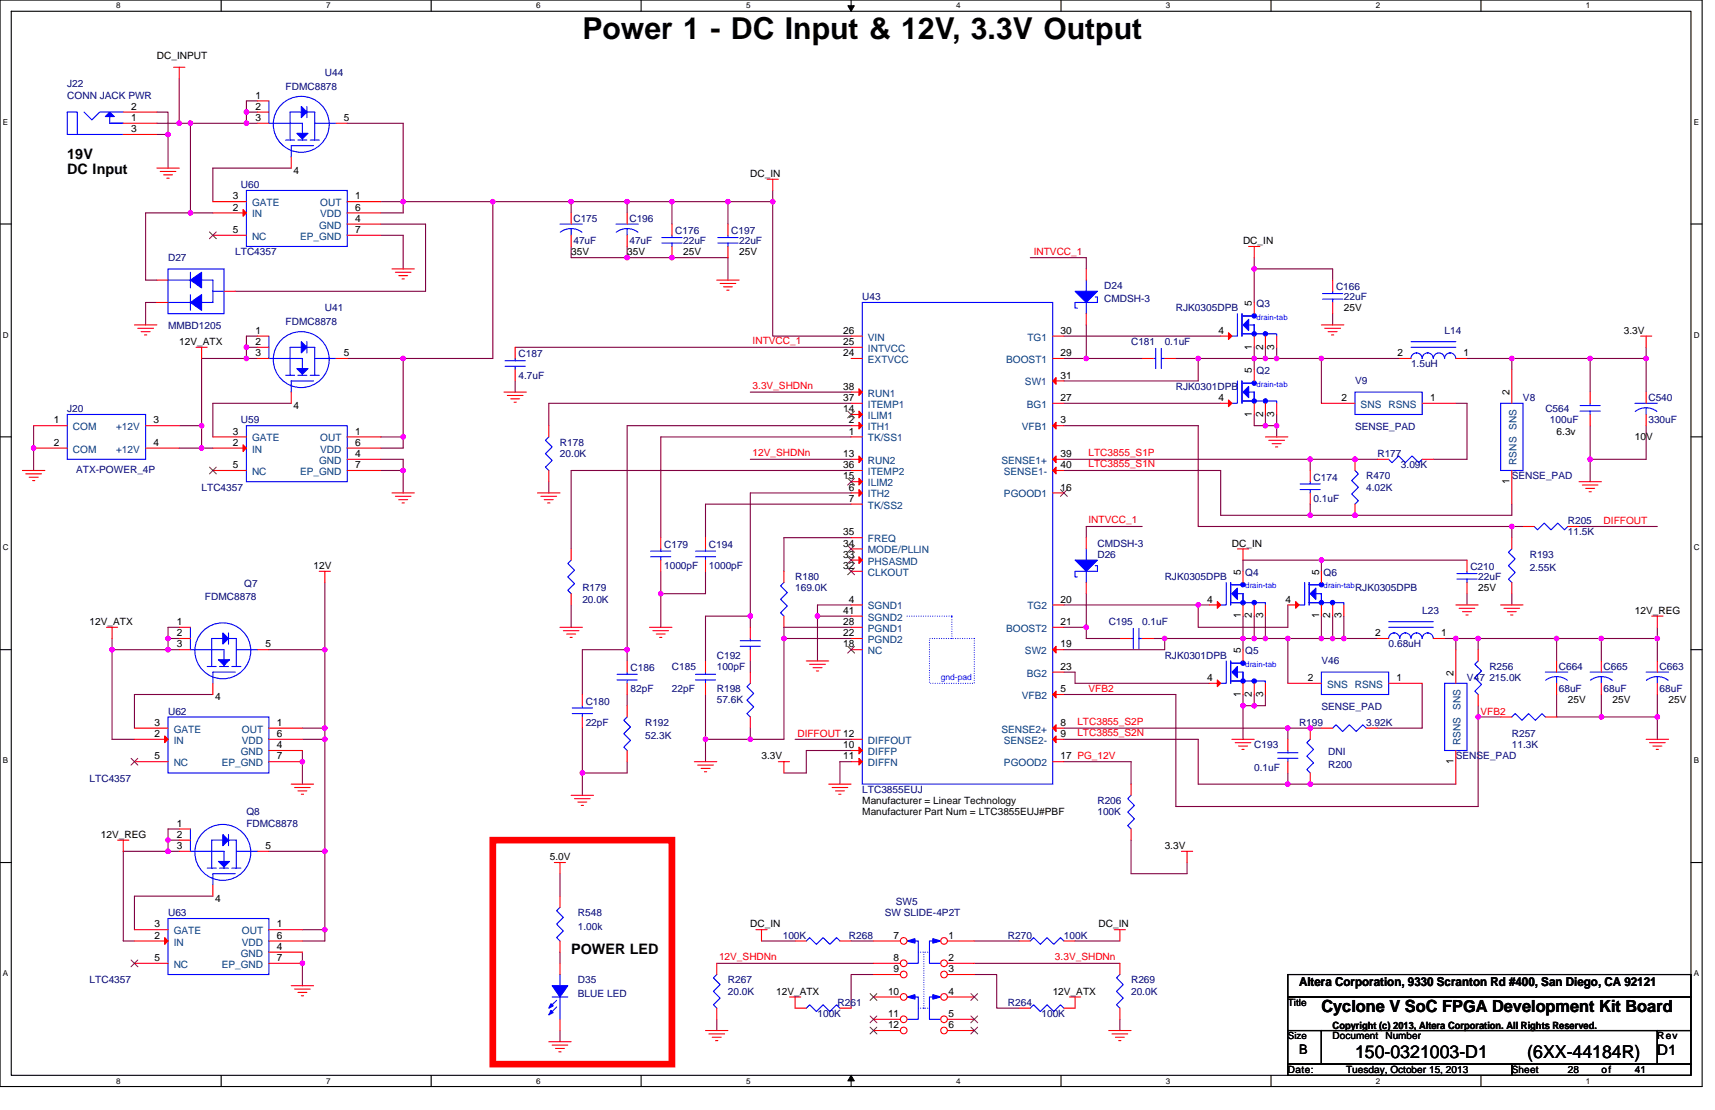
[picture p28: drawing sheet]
<svg xmlns="http://www.w3.org/2000/svg" width="432mm" height="279mm" viewBox="0 0 432 279" stroke-linecap="round" stroke-linejoin="round" font-family="sans-serif">
<defs><g id="words">
<text font-size="7.6" x="146.6" y="9.7">Power 1 - DC Input &amp; 12V, 3.3V Output</text>
<g font-size="4.5">
<text x="341.2" y="266.3">150-0321003-D1</text>
<text x="384.5" y="266.3">(6XX-44184R)</text>
</g>
<text font-size="4.2" x="332.7" y="254.8">Cyclone V SoC FPGA Development Kit Board</text>
<text font-size="3.7" x="417.3" y="265.5">D1</text>
<g font-size="3.6">
<text x="16.9" y="40">19V</text>
<text x="16.9" y="43.8">DC Input</text>
<text x="143.8" y="240.2">POWER LED</text>
</g>
<text font-size="3.4" x="327.1" y="265.2">B</text>
<text font-size="3.1" x="327.1" y="248.2">Altera Corporation, 9330 Scranton Rd #400, San Diego, CA 92121</text>
<g font-size="2.5">
<text x="39.5" y="14.9">DC_INPUT</text>
<text x="33" y="27.6">2</text>
<text x="64.3" y="24.8">1</text>
<text x="64.3" y="27.6">2</text>
<text x="33" y="33.3">3</text>
<text x="33" y="30.4">1</text>
<text x="64.3" y="30.4">3</text>
<text x="86.6" y="30.4">5</text>
<text x="73.9" y="43.7">4</text>
<text x="188.9" y="44.6">DC_IN</text>
<text x="58.7" y="50.2">3</text>
<text x="58.7" y="53">2</text>
<text x="89.4" y="53">6</text>
<text x="89.4" y="50.2">1</text>
<text x="58.7" y="58.6">5</text>
<text x="89.4" y="58.6">7</text>
<text x="89.4" y="55.8">4</text>
<text x="143.8" y="64.3">35V</text>
<text x="157.9" y="64.3">35V</text>
<text x="172" y="64.3">25V</text>
<text x="186.1" y="64.3">25V</text>
<text x="313" y="61.5">DC_IN</text>
<text x="315.2" y="77" transform="rotate(-90 315.2 77)">5</text>
<text x="338.3" y="78.4">25V</text>
<text x="45.1" y="86.8">12V_ATX</text>
<text x="64.3" y="84">1</text>
<text x="64.3" y="86.8">2</text>
<text x="64.3" y="89.6">3</text>
<text x="86.6" y="89.6">5</text>
<text x="212.3" y="89.6">24</text>
<text x="212.3" y="86.8">25</text>
<text x="212.3" y="84">26</text>
<text x="267" y="84">30</text>
<text x="267" y="89.6">29</text>
<text x="306.8" y="84">4</text>
<text x="315.2" y="88" transform="rotate(-90 315.2 88)">1</text>
<text x="318" y="88" transform="rotate(-90 318 88)">2</text>
<text x="320.8" y="88" transform="rotate(-90 320.8 88)">3</text>
<text x="351.9" y="89.6">2</text>
<text x="368.5" y="89.6">1</text>
<text x="408.8" y="84">3.3V</text>
<text x="267" y="95.3">31</text>
<text x="315.2" y="93.9" transform="rotate(-90 315.2 93.9)">5</text>
<text x="212.3" y="100.9">37</text>
<text x="212.3" y="98.1">38</text>
<text x="267" y="100.9">27</text>
<text x="306.8" y="100.9">4</text>
<text x="337.8" y="100.9">2</text>
<text x="360" y="100.9">1</text>
<text x="380" y="99.5" transform="rotate(-90 380 99.5)">2</text>
<text x="13.5" y="106.6">1</text>
<text x="38.6" y="106.6">3</text>
<text x="73.9" y="102.9">4</text>
<text x="212.3" y="103.7">14</text>
<text x="213.7" y="106.6">2</text>
<text x="267" y="106.6">3</text>
<text x="315.2" y="104.9" transform="rotate(-90 315.2 104.9)">1</text>
<text x="318" y="104.9" transform="rotate(-90 318 104.9)">2</text>
<text x="320.8" y="104.9" transform="rotate(-90 320.8 104.9)">3</text>
<text x="13.5" y="112.2">2</text>
<text x="38.6" y="112.2">4</text>
<text x="58.7" y="109.4">3</text>
<text x="58.7" y="112.2">2</text>
<text x="89.4" y="112.2">6</text>
<text x="89.4" y="109.4">1</text>
<text x="213.7" y="109.4">1</text>
<text x="391.9" y="109.4">6.3v</text>
<text x="411.6" y="110.8">10V</text>
<text x="58.7" y="117.8">5</text>
<text x="89.4" y="117.8">7</text>
<text x="89.4" y="115">4</text>
<text x="212.3" y="115">13</text>
<text x="212.3" y="117.8">36</text>
<text x="267" y="115">39</text>
<text x="267" y="117.8">40</text>
<text x="212.3" y="120.7">15</text>
<text x="213.7" y="123.5">6</text>
<text x="267" y="123.5">16</text>
<text x="380" y="121.8" transform="rotate(-90 380 121.8)">1</text>
<text x="213.7" y="126.3">7</text>
<text x="212.3" y="137.6">34</text>
<text x="212.3" y="134.7">35</text>
<text x="310.2" y="137.6">DC_IN</text>
<text x="79" y="143.2">12V</text>
<text x="212.3" y="143.2">32</text>
<text x="212.3" y="140.4">33</text>
<text x="312.4" y="144.7" transform="rotate(-90 312.4 144.7)">5</text>
<text x="332.1" y="144.7" transform="rotate(-90 332.1 144.7)">5</text>
<text x="372.2" y="148.9">25V</text>
<text x="212.3" y="154.5">41</text>
<text x="213.7" y="151.7">4</text>
<text x="267" y="151.7">20</text>
<text x="304" y="151.7">4</text>
<text x="312.4" y="155.7" transform="rotate(-90 312.4 155.7)">1</text>
<text x="315.2" y="155.7" transform="rotate(-90 315.2 155.7)">2</text>
<text x="318" y="155.7" transform="rotate(-90 318 155.7)">3</text>
<text x="323.7" y="151.7">4</text>
<text x="332.1" y="155.7" transform="rotate(-90 332.1 155.7)">1</text>
<text x="334.9" y="155.7" transform="rotate(-90 334.9 155.7)">2</text>
<text x="337.8" y="155.7" transform="rotate(-90 337.8 155.7)">3</text>
<text x="411.6" y="154.5">12V_REG</text>
<text x="22.6" y="157.3">12V_ATX</text>
<text x="44.6" y="157.3">1</text>
<text x="44.6" y="160.1">2</text>
<text x="212.3" y="160.1">22</text>
<text x="212.3" y="157.3">28</text>
<text x="267" y="157.3">21</text>
<text x="346.2" y="160.1">2</text>
<text x="362.9" y="160.1">1</text>
<text x="44.6" y="162.9">3</text>
<text x="66.8" y="162.9">5</text>
<text x="212.3" y="162.9">18</text>
<text x="267" y="162.9">19</text>
<text x="312.4" y="164.4" transform="rotate(-90 312.4 164.4)">5</text>
<text x="267" y="168.6">23</text>
<text x="304" y="171.4">4</text>
<text x="329.3" y="171.4">2</text>
<text x="351.6" y="171.4">1</text>
<text x="366" y="170" transform="rotate(-90 366 170)">2</text>
<text x="54.2" y="176.2">4</text>
<text x="267" y="174.2">5</text>
<text x="312.4" y="175.4" transform="rotate(-90 312.4 175.4)">1</text>
<text x="315.2" y="175.4" transform="rotate(-90 315.2 175.4)">2</text>
<text x="318" y="175.4" transform="rotate(-90 318 175.4)">3</text>
<text x="394.7" y="177.1">25V</text>
<text x="406" y="177.1">25V</text>
<text x="420.1" y="177.1">25V</text>
<text x="38.9" y="182.7">3</text>
<text x="38.9" y="185.5">2</text>
<text x="69.7" y="185.5">6</text>
<text x="69.7" y="182.7">1</text>
<text x="267" y="182.7">8</text>
<text x="267" y="185.5">9</text>
<text x="38.9" y="191.1">5</text>
<text x="69.7" y="191.1">7</text>
<text x="69.7" y="188.3">4</text>
<text x="191.7" y="191.2">3.3V</text>
<text x="212.3" y="188.3">10</text>
<text x="212.3" y="191.1">11</text>
<text x="267" y="191.1">17 PG_12V</text>
<text x="366" y="192.3" transform="rotate(-90 366 192.3)">1</text>
<text x="217.1" y="202.4">Manufacturer = Linear Technology</text>
<text x="44.6" y="208.1">1</text>
<text x="217.1" y="205.3">Manufacturer Part Num = LTC3855EUJ#PBF</text>
<text x="25.4" y="210.9">12V_REG</text>
<text x="44.6" y="210.9">2</text>
<text x="44.6" y="213.7">3</text>
<text x="66.8" y="213.7">5</text>
<text x="293.2" y="213.7">3.3V</text>
<text x="138.5" y="216.5">5.0V</text>
<text x="54.2" y="227">4</text>
<text x="38.9" y="233.4">3</text>
<text x="69.7" y="233.4">1</text>
<text x="188.9" y="233.4">DC_IN</text>
<text x="276.6" y="233.4">DC_IN</text>
<text x="38.9" y="236.3">2</text>
<text x="69.7" y="236.3">6</text>
<text x="69.7" y="239.1">4</text>
<text x="225" y="236.3">7</text>
<text x="238.8" y="236.3">1</text>
<text x="38.9" y="241.9">5</text>
<text x="69.7" y="241.9">7</text>
<text x="225" y="244.7">9</text>
<text x="225" y="241.9">8</text>
<text x="238.8" y="241.9">2</text>
<text x="238.8" y="244.7">3</text>
<text x="195.4" y="250.4">12V_ATX</text>
<text x="223.6" y="250.4">10</text>
<text x="238.8" y="250.4">4</text>
<text x="265" y="250.4">12V_ATX</text>
<text x="223.6" y="256">11</text>
<text x="238.8" y="256">5</text>
<text x="324.3" y="253.2">Title</text>
<text x="223.6" y="258.8">12</text>
<text x="238.8" y="258.8">6</text>
<text x="324.3" y="261.6">Size</text>
<text x="335.5" y="261.6">Document</text>
<text x="335.5" y="258.9">Copyright (c) 2013, Altera Corporation. All Rights Reserved.</text>
<text x="348.8" y="261.6">Number</text>
<text x="417.3" y="261.6">Rev</text>
<text x="324.3" y="270.1">Date:</text>
<text x="338.9" y="270.1">Tuesday, October 15, 2013</text>
<text x="380.6" y="270.1">Sheet</text>
<text x="394.7" y="270.1">28</text>
<text x="403.2" y="270.1">of</text>
<text x="411.6" y="270.1">41</text>
</g>
<g font-size="2.5" fill="#000080">
<text x="16.9" y="22">J22</text>
<text x="71.9" y="22.6">FDMC8878</text>
<text x="81.8" y="19.2">U44</text>
<text x="16.9" y="24.8">CONN JACK PWR</text>
<text x="60.6" y="47.4">U60</text>
<text x="144.4" y="55.8">C175</text>
<text x="158.5" y="55.8">C196</text>
<text x="170" y="58.9">C176</text>
<text x="184.1" y="58.9">C197</text>
<text x="42.3" y="65.7">D27</text>
<text x="59.2" y="64.3">LTC4357</text>
<text x="144.4" y="61.5">47uF</text>
<text x="158.5" y="61.5">47uF</text>
<text x="172" y="61.5">22uF</text>
<text x="186.1" y="61.5">22uF</text>
<text x="217.1" y="75.6">U43</text>
<text x="278" y="72.7">D24</text>
<text x="278" y="76.1">CMDSH-3</text>
<text x="316.4" y="77.3">Q3</text>
<text x="336.4" y="73">C166</text>
<text x="338.3" y="75.6">22uF</text>
<text x="42.3" y="82.9">MMBD1205</text>
<text x="71.9" y="81.8">FDMC8878</text>
<text x="81.8" y="78.4">U41</text>
<text x="296.1" y="78.4">RJK0305DPB</text>
<text x="130.6" y="89.9">C187</text>
<text x="284.8" y="86.8">C181</text>
<text x="293.2" y="86.8">0.1uF</text>
<text x="363.7" y="84">L14</text>
<text x="130.6" y="95.3">4.7uF</text>
<text x="316.4" y="94.2">Q2</text>
<text x="355.3" y="92.5">1.5uH</text>
<text x="296.1" y="98.1">RJK0301DPB</text>
<text x="341.2" y="96.7">V9</text>
<text x="383.5" y="100.9">V8</text>
<text x="415" y="100.9">C540</text>
<text x="16.9" y="103.8">J20</text>
<text x="60.6" y="106.6">U59</text>
<text x="389.1" y="103.8">C564</text>
<text x="390.2" y="106.6">100uF</text>
<text x="415" y="106.6">330uF</text>
<text x="141" y="112.2">R178</text>
<text x="341.2" y="108.3">SENSE_PAD</text>
<text x="19.2" y="119">ATX-POWER_4P</text>
<text x="141" y="115">20.0K</text>
<text x="346.8" y="115">R177</text>
<text x="352.7" y="117.9">3.09K</text>
<text x="50.8" y="123.5">LTC4357</text>
<text x="330.7" y="121">C174</text>
<text x="344" y="120.7">R470</text>
<text x="344" y="123.5">4.02K</text>
<text x="380.6" y="120.7">SENSE_PAD</text>
<text x="330.7" y="126.3">0.1uF</text>
<text x="394.7" y="132">R205</text>
<text x="167.2" y="137.9">C179</text>
<text x="178.5" y="137.9">C194</text>
<text x="276.3" y="137.6">CMDSH-3</text>
<text x="394.7" y="134.8">11.5K</text>
<text x="167.2" y="143.2">1000pF</text>
<text x="178.5" y="143.2">1000pF</text>
<text x="276.3" y="140.4">D26</text>
<text x="370.2" y="143.5">C210</text>
<text x="385.1" y="140.4">R193</text>
<text x="385.1" y="143.8">2.55K</text>
<text x="61.5" y="147.7">Q7</text>
<text x="146.6" y="148.9">R179</text>
<text x="200.2" y="146">R180</text>
<text x="200.2" y="148.9">169.0K</text>
<text x="293.2" y="146.1">RJK0305DPB</text>
<text x="313.5" y="144.9">Q4</text>
<text x="333.3" y="144.9">Q6</text>
<text x="341.2" y="148.9">RJK0305DPB</text>
<text x="372.2" y="146">22uF</text>
<text x="51.6" y="151.1">FDMC8878</text>
<text x="146.6" y="151.7">20.0K</text>
<text x="358.1" y="154.5">L23</text>
<text x="279.1" y="157.3">C195</text>
<text x="287.6" y="157.3">0.1uF</text>
<text x="180.5" y="165.8">C192</text>
<text x="293.2" y="165.8">RJK0301DPB</text>
<text x="313.5" y="164.7">Q5</text>
<text x="332.7" y="167.2">V46</text>
<text x="349.6" y="163">0.68uH</text>
<text x="158.7" y="168.9">C186</text>
<text x="169.2" y="168.6">C185</text>
<text x="180.5" y="168.6">100pF</text>
<text x="369.4" y="171.4">V47</text>
<text x="375" y="168.6">R256</text>
<text x="375" y="171.4">215.0K</text>
<text x="392.5" y="168.6">C664</text>
<text x="403.8" y="168.6">C665</text>
<text x="417.9" y="168.6">C663</text>
<text x="42.3" y="179.9">U62</text>
<text x="147.5" y="177.4">C180</text>
<text x="158.7" y="174.2">82pF</text>
<text x="169.2" y="174.2">22pF</text>
<text x="180.5" y="174.2">R198</text>
<text x="180.5" y="177.1">57.6K</text>
<text x="332.7" y="178.8">SENSE_PAD</text>
<text x="392.5" y="174.2">68uF</text>
<text x="403.8" y="174.2">68uF</text>
<text x="417.9" y="174.2">68uF</text>
<text x="147.5" y="182.7">22pF</text>
<text x="162.4" y="182.7">R192</text>
<text x="327.1" y="182.7">R199</text>
<text x="344" y="182.7">3.92K</text>
<text x="380.6" y="185.5">R257</text>
<text x="162.4" y="186.1">52.3K</text>
<text x="315.8" y="188.3">C193</text>
<text x="334.4" y="190">DNI</text>
<text x="366.5" y="191.2">SENSE_PAD</text>
<text x="380.6" y="188.3">11.3K</text>
<text x="22.6" y="196.8">LTC4357</text>
<text x="315.8" y="194">0.1uF</text>
<text x="334.4" y="193.4">R200</text>
<text x="217.1" y="199.6">LTC3855EUJ</text>
<text x="276.3" y="202.4">R206</text>
<text x="62" y="205.3">Q8</text>
<text x="62" y="208.1">FDMC8878</text>
<text x="276.3" y="205.3">100K</text>
<text x="225.6" y="227.8">SW5</text>
<text x="42.3" y="230.6">U63</text>
<text x="145.5" y="230.6">R548</text>
<text x="222.8" y="230.6">SW SLIDE-4P2T</text>
<text x="145.5" y="234">1.00k</text>
<text x="197.1" y="236.3">100K</text>
<text x="213.7" y="236.3">R268</text>
<text x="253.8" y="236.3">R270</text>
<text x="267.9" y="236.3">100K</text>
<text x="22.6" y="247.5">LTC4357</text>
<text x="145.5" y="247.5">D35</text>
<text x="145.5" y="250.9">BLUE LED</text>
<text x="183.3" y="247.5">R267</text>
<text x="183.3" y="250.4">20.0K</text>
<text x="284.8" y="247.5">R269</text>
<text x="284.8" y="250.4">20.0K</text>
<text x="205.8" y="256">100K</text>
<text x="210.9" y="253.2">R261</text>
<text x="253.8" y="253.2">R264</text>
<text x="262.2" y="256">100K</text>
</g>
<g font-size="2.5" fill="#004080">
<text x="63.5" y="51.9">GATE</text>
<text x="80.6" y="51.9">OUT</text>
<text x="63.5" y="54.7">IN</text>
<text x="80.3" y="57.6">GND</text>
<text x="80.6" y="54.7">VDD</text>
<text x="63.5" y="60.4">NC</text>
<text x="75.5" y="60.4">EP_GND</text>
<text x="218.5" y="88.6">INTVCC</text>
<text x="218.5" y="85.7">VIN</text>
<text x="258.7" y="85.7">TG1</text>
<text x="218.5" y="91.4">EXTVCC</text>
<text x="253.3" y="91.4">BOOST1</text>
<text x="218.5" y="99.8">RUN1</text>
<text x="258.1" y="97">SW1</text>
<text x="218.5" y="105.5">ILIM1</text>
<text x="218.5" y="102.7">ITEMP1</text>
<text x="258.6" y="102.7">BG1</text>
<text x="342.6" y="102.7">SNS</text>
<text x="349.6" y="102.7">RSNS</text>
<text x="18.4" y="108.3">COM</text>
<text x="18.4" y="113.9">COM</text>
<text x="29.2" y="108.3">+12V</text>
<text x="29.2" y="113.9">+12V</text>
<text x="63.5" y="111.1">GATE</text>
<text x="63.5" y="113.9">IN</text>
<text x="80.6" y="113.9">VDD</text>
<text x="80.6" y="111.1">OUT</text>
<text x="218.5" y="111.1">TK/SS1</text>
<text x="218.5" y="108.3">ITH1</text>
<text x="257.3" y="108.3">VFB1</text>
<text x="63.5" y="119.6">NC</text>
<text x="75.5" y="119.6">EP_GND</text>
<text x="80.3" y="116.8">GND</text>
<text x="218.5" y="116.8">RUN2</text>
<text x="218.5" y="119.6">ITEMP2</text>
<text x="252.1" y="116.8">SENSE1+</text>
<text x="252.8" y="119.6">SENSE1-</text>
<text x="381.8" y="117" transform="rotate(-90 381.8 117)">RSNS SNS</text>
<text x="218.5" y="125.2">ITH2</text>
<text x="218.5" y="122.4">ILIM2</text>
<text x="252.8" y="125.2">PGOOD1</text>
<text x="218.5" y="128">TK/SS2</text>
<text x="218.5" y="136.5">FREQ</text>
<text x="218.5" y="142.1">PHSASMD</text>
<text x="218.5" y="139.3">MODE/PLLIN</text>
<text x="218.5" y="144.9">CLKOUT</text>
<text x="218.5" y="153.4">SGND1</text>
<text x="258.7" y="153.4">TG2</text>
<text x="218.5" y="161.9">PGND2</text>
<text x="218.5" y="159">PGND1</text>
<text x="218.5" y="156.2">SGND2</text>
<text x="253.3" y="159">BOOST2</text>
<text x="218.5" y="164.7">NC</text>
<text x="258.1" y="164.7">SW2</text>
<text x="258.6" y="170.3">BG2</text>
<text x="334.1" y="173.1">SNS</text>
<text x="341.1" y="173.1">RSNS</text>
<text x="257.3" y="176">VFB2</text>
<text x="43.7" y="184.4">GATE</text>
<text x="60.9" y="184.4">OUT</text>
<text x="252.1" y="184.4">SENSE2+</text>
<text x="43.7" y="187.2">IN</text>
<text x="60.6" y="190.1">GND</text>
<text x="60.9" y="187.2">VDD</text>
<text x="218.5" y="190.1">DIFFP</text>
<text x="218.5" y="187.2">DIFFOUT</text>
<text x="252.8" y="187.2">SENSE2-</text>
<text x="367.7" y="187.5" transform="rotate(-90 367.7 187.5)">RSNS SNS</text>
<text x="43.7" y="192.9">NC</text>
<text x="55.8" y="192.9">EP_GND</text>
<text x="218.5" y="192.9">DIFFN</text>
<text x="252.8" y="192.9">PGOOD2</text>
<text x="43.7" y="235.2">GATE</text>
<text x="43.7" y="238">IN</text>
<text x="60.9" y="238">VDD</text>
<text x="60.9" y="235.2">OUT</text>
<text x="43.7" y="243.6">NC</text>
<text x="55.8" y="243.6">EP_GND</text>
<text x="60.6" y="240.8">GND</text>
</g>
<g font-size="2.5" fill="#f00">
<text x="260.3" y="64.1">INTVCC_1</text>
<text x="189.5" y="86.6">INTVCC_1</text>
<text x="189.5" y="97.9">3.3V_SHDNn</text>
<text x="189.5" y="114.8">12V_SHDNn</text>
<text x="274.1" y="117.6">LTC3855_S1N</text>
<text x="274.1" y="114.8">LTC3855_S1P</text>
<text x="274.1" y="131.7">INTVCC_1</text>
<text x="403.8" y="132">DIFFOUT</text>
<text x="274.1" y="174.2">VFB2</text>
<text x="372.7" y="179.9">VFB2</text>
<text x="200.8" y="185.5">DIFFOUT 12</text>
<text x="271.3" y="182.5">LTC3855_S2P</text>
<text x="271.3" y="185.3">LTC3855_S2N</text>
<text x="181" y="241.7">12V_SHDNn</text>
<text x="265.6" y="241.7">3.3V_SHDNn</text>
</g>
<text font-size="2.1" fill="#00f" x="236.9" y="171.1">gnd-pad</text>
<g font-size="2">
<text x="29.3" y="2.1">8</text>
<text x="82.1" y="2.1">7</text>
<text x="135" y="2.1">6</text>
<text x="187.8" y="2.1">5</text>
<text x="240.7" y="2.1">4</text>
<text x="293.6" y="2.1">3</text>
<text x="346.4" y="2.1">2</text>
<text x="399.3" y="2.1">1</text>
<text x=".7" y="31.4">E</text>
<text x="426.5" y="31.4">E</text>
<text x=".7" y="85">D</text>
<text x="426.5" y="85">D</text>
<text x=".7" y="138.6">C</text>
<text x="426.5" y="138.6">C</text>
<text x=".7" y="192.1">B</text>
<text x="426.5" y="192.1">B</text>
<text x=".7" y="245.7">A</text>
<text x="426.5" y="245.7">A</text>
<text x="29.3" y="272.8">8</text>
<text x="82.1" y="272.8">7</text>
<text x="135" y="272.8">6</text>
<text x="187.8" y="272.8">5</text>
<text x="240.7" y="272.8">4</text>
<text x="293.6" y="272.8">3</text>
<text x="346.4" y="272.8">2</text>
<text x="399.3" y="272.8">1</text>
</g>
<g font-size="2" fill="#00f">
<text x="316.4" y="80.5">drain-tab</text>
<text x="316.4" y="97.4">drain-tab</text>
<text x="313.5" y="148.1">drain-tab</text>
<text x="333.3" y="148.1">drain-tab</text>
<text x="313.5" y="167.9">drain-tab</text>
</g>
</g></defs>
<path d="M0 0h428.6v273.5h-428.6zM2.8 2.8h422.9v267.9h-422.9z" fill="none" stroke="#000" stroke-width=".28"/>
<g fill="#fff">
<path d="M29.3 .3h1.1v2.3h-1.1z"/>
<path d="M29.3 271h1.1v2.2h-1.1z"/>
</g>
<path d="M55.7 0v2.8M55.7 270.7v2.8" fill="none" stroke="#000" stroke-width=".28"/>
<g fill="#fff">
<path d="M82.1 .3h1.1v2.3h-1.1z"/>
<path d="M82.1 271h1.1v2.2h-1.1z"/>
</g>
<path d="M108.6 0v2.8M108.6 270.7v2.8" fill="none" stroke="#000" stroke-width=".28"/>
<g fill="#fff">
<path d="M135 .3h1.1v2.3h-1.1z"/>
<path d="M135 271h1.1v2.2h-1.1z"/>
</g>
<path d="M161.4 0v2.8M161.4 270.7v2.8" fill="none" stroke="#000" stroke-width=".28"/>
<g fill="#fff">
<path d="M187.8 .3h1.2v2.3h-1.2z"/>
<path d="M187.8 271h1.2v2.2h-1.2z"/>
</g>
<path d="M214.3 0v2.8M214.3 270.7v2.8" fill="none" stroke="#000" stroke-width=".28"/>
<path d="M213.5 1.4h1.6l-.8 1.4zM214.3 270.7l.8 1.4h-1.6z" fill="#000" stroke="#000" stroke-width=".25"/>
<g fill="#fff">
<path d="M240.7 .3h1.1v2.3h-1.1z"/>
<path d="M240.7 271h1.1v2.2h-1.1z"/>
</g>
<path d="M267.1 0v2.8M267.1 270.7v2.8" fill="none" stroke="#000" stroke-width=".28"/>
<g fill="#fff">
<path d="M293.6 .3h1.1v2.3h-1.1z"/>
<path d="M293.6 271h1.1v2.2h-1.1z"/>
</g>
<path d="M320 0v2.8M320 270.7v2.8" fill="none" stroke="#000" stroke-width=".28"/>
<g fill="#fff">
<path d="M346.4 .3h1.2v2.3h-1.2z"/>
<path d="M346.4 271h1.2v2.2h-1.2z"/>
</g>
<path d="M372.9 0v2.8M372.9 270.7v2.8" fill="none" stroke="#000" stroke-width=".28"/>
<g fill="#fff">
<path d="M399.3 .3h1.1v2.3h-1.1z"/>
<path d="M399.3 271h1.1v2.2h-1.1z"/>
<path d="M.7 29.6h1.4v2.3h-1.4z"/>
<path d="M426.5 29.6h1.3v2.3h-1.3z"/>
<path d="M.7 83.2h1.5v2.2h-1.5z"/>
<path d="M426.5 83.2h1.4v2.2h-1.4z"/>
</g>
<path d="M0 56.4h2.8M425.7 56.4h2.9" fill="none" stroke="#000" stroke-width=".28"/>
<g fill="#fff">
<path d="M.7 136.7h1.5v2.3h-1.5z"/>
<path d="M426.5 136.7h1.4v2.3h-1.4z"/>
</g>
<path d="M0 110h2.8M425.7 110h2.9" fill="none" stroke="#000" stroke-width=".28"/>
<g fill="#fff">
<path d="M.7 190.3h1.4v2.3h-1.4z"/>
<path d="M426.5 190.3h1.3v2.3h-1.3z"/>
</g>
<path d="M0 163.5h2.8M425.7 163.5h2.9" fill="none" stroke="#000" stroke-width=".28"/>
<g fill="#fff">
<path d="M.7 243.9h1.4v2.2h-1.4z"/>
<path d="M426.4 243.9h1.4v2.2h-1.4z"/>
</g>
<path d="M0 217.1h2.8M425.7 217.1h2.9M324.3 245.3h101.4v5.7h-101.4zM324.3 251h101.4v8.4h-101.4zM324.3 259.4h8.4v8.5h-8.4zM332.7 259.4h84.6v8.5h-84.6zM417.3 259.4h8.4v8.5h-8.4zM324.3 267.9h56.3v2.8h-56.3zM380.6 267.9h45.1v2.8h-45.1z" fill="none" stroke="#000" stroke-width=".28"/>
<path d="M124.1 211.5h45.1v56.4h-45.1z" fill="none" stroke="#f00" stroke-width="1.7"/>
<g fill="none" stroke="#800040" stroke-width=".28">
<path d="M45.1 19.7v11.3M39.5 31h5.6M39.5 33.8h2.8M39.5 28.2h2.8v5.6M42.3 33.8v8.5M45.1 31h2.8M47.9 31h14.1M47.9 31v22.6M62 31h2.9M62 28.2h2.9M62 28.2v2.8M64.9 25.4h-2.9v2.8"/>
<path d="M87.4 31h14.1v19.8M47.9 53.6h-11.2v16.9h2.8M47.9 53.6h5.7M73.3 42.3h-19.7v8.5M95.9 56.4h11.2v16.9h-47.9M95.9 50.8h5.6M95.9 59.2h5.6v8.5M101.5 50.8h22.6M101.5 50.8v2.8h-5.6M124.1 50.8v39.4h-22.6M124.1 50.8h19.7M143.8 50.8v2.8"/>
<path d="M143.8 50.8h14.1M157.9 50.8v2.8M157.9 50.8h11.3M169.2 50.8h14.1M169.2 50.8v5.6M183.3 50.8h11.3M183.3 50.8v5.6M194.6 47.9v2.9M194.6 50.8v33.8h19.7M39.5 76.1h-2.8v5.7M143.8 62v2.9h14.1M157.9 62v2.9"/>
<path d="M157.9 64.9h25.4v5.6M259.4 64.9h14.1v2.8M315.8 67.7h19.7v2.8M315.8 64.9v2.8M315.8 67.7v8.4M335.5 79v2.8M62 90.2h2.9M62 87.4h2.9M62 87.4v2.8M62 90.2h-11.2v16.9h-5.7M64.9 84.6h-2.9v2.8M87.4 90.2h14.1"/>
<path d="M101.5 90.2v19.8M129.7 95.9v2.8M129.7 87.4h84.6M188.9 98.7h25.4M267.9 90.2h5.6M267.9 84.6h39.4M273.5 81.8v8.4M273.5 90.2h14.1M296.1 90.2h5.6M301.7 90.2v5.7h-33.8M301.7 90.2h14.1M315.8 90.2v2.8"/>
<path d="M315.8 90.2h2.8M315.8 87.4v2.8M318.6 90.2h2.8M318.6 87.4v2.8M321.4 87.4v2.8M321.4 90.2h11.3v11.3M332.7 90.2h19.7M369.4 90.2h11.2M380.6 90.2v2.8M380.6 90.2h19.8M400.4 90.2h14.1M400.4 90.2v8.5"/>
<path d="M414.5 90.2v8.5M414.5 87.4v2.8M8.5 107.1v11.3M45.1 112.8h5.7M50.8 107.1v5.7h2.8M73.3 101.5h-19.7v8.5M95.9 110h5.6M95.9 115.6h5.6v2.8M95.9 118.4h5.6v5.7M101.5 110v2.8h-5.6M188.9 115.6h25.4M214.3 110h-47.9v25.3"/>
<path d="M214.3 101.5h-76.1v5.6M214.3 118.4h-70.5v19.8M214.3 107.1h-56.4v56.4M267.9 115.6h62M267.9 107.1h33.8v25.4h78.9M267.9 101.5h39.4M267.9 118.4h39.4v11.3h22.6M315.8 104.3v2.8h2.8M318.6 104.3v2.8M318.6 107.1h2.8M321.4 107.1v2.9M321.4 104.3v2.8"/>
<path d="M329.9 115.6h16.9M329.9 115.6v2.8M366.5 101.5h2.9v14.1h-8.5M400.4 115.6v5.6M400.4 107.1v8.5M414.5 107.1v8.5h-14.1M138.2 121.2v2.9M214.3 124.1h-25.4v31M214.3 126.9h-36.7v8.4M214.3 135.3h-16.9v8.5M287.6 132.5h-14.1v2.8M329.9 126.9v2.8"/>
<path d="M380.6 132.5h2.9M380.6 126.9v2.8h-50.7M380.6 132.5v2.8M397.6 132.5h19.7M45.1 157.9h-2.8v2.8M81.8 146.6v16.9M143.8 152.3v5.6M166.4 143.8v14.1M177.6 143.8v5.6h-11.2M188.9 155.1v2.8M188.9 155.1h-11.3v11.3M205.8 155.1v11.3"/>
<path d="M205.8 155.1h8.5M214.3 157.9h-16.9v2.8h16.9M214.3 152.3h-8.5v2.8M267.9 152.3h33.8v5.6h22.6v-5.6M267.9 157.9h5.6M273.5 157.9v2.8h8.5M273.5 149.4v8.5M301.7 152.3h2.8M313 155.1v5.6M315.8 155.1v5.6M318.6 155.1v5.6M332.7 141h-19.7v2.8"/>
<path d="M332.7 141h36.7M332.7 141v2.8M332.7 155.1v5.6M335.5 155.1v5.6M338.3 155.1v5.6M369.4 149.4v2.9M380.6 149.4v2.9M417.3 157.9v2.8M28.2 160.7v2.8M28.2 163.5h14.1M28.2 163.5v22.6h5.6M42.3 163.5h2.8"/>
<path d="M42.3 160.7v2.8M42.3 160.7h2.8M53.6 174.8h-19.8v8.5M67.7 163.5h14.1M81.8 163.5v19.8M157.9 166.4v-2.9h-11.3v11.3M157.9 174.8v2.8M177.6 174.8v11.3M188.9 166.4v2.8M197.4 160.7v25.4h-8.5M267.9 169.2h2.8v2.8h33.8M267.9 174.8h28.2v28.2h76.1v-22.5"/>
<path d="M290.4 160.7h2.8M293.2 160.7h19.8M293.2 160.7v2.8h-25.3M313 177.6h2.8M313 160.7h2.8M313 177.6v8.5M313 160.7v2.8M313 174.8v2.8M315.8 174.8v2.8M315.8 160.7h2.8M318.6 160.7h5.7v11.3M318.6 174.8v2.8h-2.8"/>
<path d="M324.3 160.7h8.4M332.7 160.7h2.8M335.5 160.7h2.8M338.3 160.7h8.5M358.1 172v11.3h-11.3M363.7 160.7h2.8v2.8M366.5 160.7h5.7v2.8M372.2 160.7h19.7v5.7M372.2 177.6v2.9M391.9 174.8v5.7h11.3M391.9 160.7h11.3M403.2 160.7v5.7"/>
<path d="M403.2 174.8v5.7M403.2 160.7h14.1M417.3 160.7v5.7M417.3 174.8v5.7M76.1 188.9v8.5M76.1 186.1h5.7M76.1 183.3h5.7M81.8 183.3v2.8M81.8 186.1v28.2M146.6 183.3v11.3M146.6 194.6v5.6M157.9 191.7v2.9h-11.3"/>
<path d="M177.6 186.1v5.6M177.6 186.1h11.3M188.9 183.3v2.8M200.2 186.1h14.1M214.3 188.9h-11.3v5.7h-5.6M214.3 191.7h-2.8v5.7M267.9 191.7h16.9v5.7M267.9 186.1h33.8v11.3h22.6M267.9 183.3h56.4M324.3 197.4h42.2M324.3 194.6v2.8M324.3 183.3v2.8"/>
<path d="M324.3 183.3h8.4M372.2 180.5h5.6M403.2 180.5h14.1M417.3 180.5v5.6M42.3 211.5h2.8M42.3 214.3h-11.3v22.6h2.8M42.3 211.5v2.8M42.3 214.3h2.8M45.1 208.7h-2.8v2.8M67.7 214.3h14.1M81.8 214.3v19.7M141 219.9v5.7"/>
<path d="M284.8 211.5v8.4h14.1v-2.8M53.6 225.6h-19.8v8.4M76.1 239.7v8.4M76.1 234h5.7M81.8 234v2.9h-5.7M141 239.7v2.8M191.7 236.9h8.5M214.3 236.9h5.6M245.3 236.9h11.3M270.7 236.9h11.3M141 259.4v2.8M180.5 256.6v2.8"/>
<path d="M180.5 242.5h39.4M219.9 245.3h-5.6v8.5M245.3 242.5h36.7M245.3 245.3h5.7v8.5h5.6M282 256.6v2.8"/>
</g>
<g fill="#f0f" stroke="#f0f" stroke-width=".28">
<circle cx="42.3" cy="33.8" r=".55"/>
<circle cx="366.5" cy="160.7" r=".55"/>
<circle cx="315.8" cy="177.6" r=".55"/>
<circle cx="315.8" cy="160.7" r=".55"/>
<circle cx="313" cy="160.7" r=".56"/>
<circle cx="324.2" cy="183.3" r=".55"/>
<circle cx="273.5" cy="157.9" r=".56"/>
<circle cx="324.2" cy="197.4" r=".55"/>
<circle cx="338.3" cy="160.7" r=".55"/>
<circle cx="188.9" cy="186.1" r=".56"/>
<circle cx="177.6" cy="186.1" r=".56"/>
<circle cx="166.3" cy="149.4" r=".55"/>
<circle cx="372.2" cy="180.4" r=".55"/>
<circle cx="315.8" cy="67.7" r=".55"/>
<circle cx="318.6" cy="107.1" r=".55"/>
<circle cx="315.8" cy="90.2" r=".55"/>
<circle cx="318.6" cy="90.2" r=".55"/>
<circle cx="341.1" cy="115.6" r=".57"/>
<circle cx="417.3" cy="180.4" r=".55"/>
<circle cx="403.2" cy="180.4" r=".55"/>
<circle cx="205.8" cy="155.1" r=".55"/>
<circle cx="197.4" cy="160.7" r=".55"/>
<circle cx="273.5" cy="90.2" r=".55"/>
<circle cx="301.7" cy="90.2" r=".55"/>
<circle cx="414.5" cy="90.2" r=".55"/>
<circle cx="313" cy="177.6" r=".56"/>
<circle cx="146.6" cy="194.5" r=".55"/>
<circle cx="400.4" cy="90.2" r=".55"/>
<circle cx="400.4" cy="115.6" r=".56"/>
<circle cx="329.9" cy="129.7" r=".56"/>
<circle cx="380.6" cy="132.5" r=".55"/>
<circle cx="45.1" cy="31" r=".57"/>
<circle cx="391.9" cy="160.7" r=".55"/>
<circle cx="372.2" cy="160.7" r=".55"/>
<circle cx="301.7" cy="152.2" r=".55"/>
<circle cx="332.7" cy="160.7" r=".55"/>
<circle cx="335.5" cy="160.7" r=".55"/>
<circle cx="417.3" cy="160.7" r=".55"/>
<circle cx="403.2" cy="160.7" r=".55"/>
<circle cx="332.7" cy="90.2" r=".55"/>
<circle cx="321.4" cy="90.2" r=".55"/>
<circle cx="341.1" cy="129.7" r=".57"/>
<circle cx="332.7" cy="141" r=".55"/>
<circle cx="329.9" cy="183.3" r=".55"/>
<circle cx="329.9" cy="197.4" r=".55"/>
<circle cx="324.2" cy="160.7" r=".55"/>
<circle cx="318.6" cy="160.7" r=".55"/>
<circle cx="169.2" cy="50.8" r=".55"/>
<circle cx="157.9" cy="50.8" r=".56"/>
<circle cx="293.2" cy="160.7" r=".55"/>
<circle cx="329.9" cy="115.6" r=".56"/>
<circle cx="380.6" cy="90.2" r=".55"/>
<circle cx="188.9" cy="155.1" r=".55"/>
<circle cx="157.9" cy="163.5" r=".56"/>
<circle cx="321.4" cy="107.1" r=".55"/>
<circle cx="183.3" cy="50.8" r=".55"/>
<circle cx="62" cy="28.2" r=".55"/>
<circle cx="47.9" cy="53.6" r=".55"/>
<circle cx="62" cy="31" r=".56"/>
<circle cx="47.9" cy="31" r=".56"/>
<circle cx="169.2" cy="64.9" r=".55"/>
<circle cx="157.9" cy="64.9" r=".56"/>
<circle cx="194.5" cy="50.8" r=".55"/>
<circle cx="62" cy="87.4" r=".56"/>
<circle cx="62" cy="90.2" r=".55"/>
<circle cx="101.5" cy="90.2" r=".56"/>
<circle cx="101.5" cy="110" r=".56"/>
<circle cx="101.5" cy="118.4" r=".56"/>
<circle cx="50.8" cy="112.8" r=".55"/>
<circle cx="143.8" cy="50.8" r=".56"/>
<circle cx="50.8" cy="107.1" r=".55"/>
<circle cx="8.5" cy="112.8" r=".55"/>
<circle cx="124.1" cy="50.8" r=".55"/>
<circle cx="101.5" cy="50.8" r=".56"/>
<circle cx="81.8" cy="183.3" r=".55"/>
<circle cx="81.8" cy="163.5" r=".55"/>
<circle cx="42.3" cy="214.3" r=".56"/>
<circle cx="42.3" cy="163.5" r=".55"/>
<circle cx="76.1" cy="191.7" r=".55"/>
<circle cx="42.3" cy="160.7" r=".55"/>
<circle cx="42.3" cy="211.5" r=".55"/>
<circle cx="81.8" cy="234" r=".55"/>
<circle cx="81.8" cy="214.3" r=".56"/>
<circle cx="81.8" cy="186.1" r=".56"/>
<circle cx="28.2" cy="163.5" r=".55"/>
<circle cx="76.1" cy="242.5" r=".56"/>
</g>
<g fill="none" stroke="#f00" stroke-width=".28">
<path d="M43.7 16.9h2.8M45.1 16.9v2.8M39.5 42.3h5.6M40.3 43.2h4M41.2 44h2.2M42 44.9h.6M169.2 56.4v2.8M193.1 45.1h2.9M194.6 45.1v2.8M98.7 67.7h5.6M99.5 68.5h4M100.4 69.4h2.2"/>
<path d="M101.2 70.2h.6M169.2 62v2.9M180.5 70.5h5.6M181.3 71.4h4M182.2 72.2h2.2M183 73h.6M314.4 62h2.8M315.8 62v2.9M33.8 81.8h5.7M34.7 82.6h4M35.5 83.5h2.3M36.4 84.3h.6"/>
<path d="M49.4 87.4h2.8M50.8 87.4v2.8M126.9 98.7h5.6M127.7 99.5h4M287.6 90.2h2.8M293.2 90.2h2.9M332.7 81.8h5.6M333.5 82.6h4M334.4 83.5h2.3M335.2 84.3h.6M413.1 84.6h2.8M414.5 84.6v2.8"/>
<path d="M414.5 98.7v2.8M5.7 118.4h5.6M6.5 119.3h4M128.6 100.4h2.2M129.4 101.2h.6M318.6 110h5.7M319.4 110.8h4M320.3 111.7h2.3M321.1 112.5h.6M341.2 115.6v2.8M346.8 115.6h2.8M358.1 115.6h2.8"/>
<path d="M414.5 104.3v2.8M7.3 120.1h2.3M8.2 121h.6M98.7 124.1h5.6M99.5 124.9h4M100.4 125.8h2.2M101.2 126.6h.6M135.3 124.1h5.7M136.2 124.9h3.9M137 125.8h2.3M137.9 126.6h.6M311.6 138.2h2.8"/>
<path d="M313 138.2v2.8M341.2 126.9v2.8M380.6 135.3v2.9M397.6 121.2h5.6M398.4 122.1h3.9M399.2 122.9h2.3M400.1 123.8h.6M26.8 157.9h2.8M28.2 157.9v2.8M80.4 143.8h2.8M81.8 143.8v2.8M141 157.9h5.6"/>
<path d="M141.8 158.7h4M142.7 159.6h2.2M163.5 157.9h5.7M164.4 158.7h3.9M165.2 159.6h2.3M188.9 157.9v2.8M304.5 152.3h2.8M313 143.8v2.8M313 152.3v2.8M315.8 152.3v2.8M318.6 152.3v2.8M324.3 152.3h2.8"/>
<path d="M332.7 143.8v2.8M332.7 152.3v2.8M335.5 152.3v2.8M338.3 152.3v2.8M366.5 152.3h5.7M367.4 153.1h3.9M368.2 154h2.3M369.1 154.8h.5M369.4 141v2.8M369.4 146.6v2.8M377.8 152.3h5.7M378.7 153.1h3.9"/>
<path d="M379.5 154h2.3M380.3 154.8h.6M380.6 146.6v2.8M415.9 155.1h2.8M417.3 155.1v2.8M143.5 160.4h.6M146.6 174.8v2.8M166.1 160.4h.5M177.6 166.4v2.8M177.6 172v2.8M188.9 163.5v2.9M188.9 169.2v2.8"/>
<path d="M203 166.4h5.7M203.9 167.2h3.9M204.7 168.1h2.3M205.5 168.9h.6M282 160.7h2.8M287.6 160.7h2.8M324.3 172h8.4M349.6 172h8.5M391.9 166.4v2.8M391.9 172v2.8M403.2 166.4v2.8M403.2 172v2.8"/>
<path d="M73.3 197.4h5.7M74.2 198.2h3.9M75 199.1h2.3M75.9 199.9h.5M146.6 180.5v2.8M174.8 191.7h5.7M175.7 192.6h3.9M176.5 193.4h2.3M177.4 194.3h.5M188.9 180.5v2.8M196 191.7h2.8M197.4 191.7v2.9"/>
<path d="M208.7 197.4h5.6M209.5 198.2h3.9M210.4 199.1h2.2M211.2 199.9h.6M310.2 186.1h5.6M311 186.9h3.9M311.8 187.8h2.3M312.7 188.6h.5M332.7 183.3h2.8M344 183.3h2.8M414.5 186.1h5.6M415.3 186.9h4"/>
<path d="M416.2 187.8h2.2M417 188.6h.6M29.6 211.5h2.8M31 211.5v2.8M45.1 208.7h2.8M45.1 211.5h2.8M45.1 214.3h2.8M64.9 214.3h2.8M139.6 217.1h2.8M141 217.1v2.8M143.8 200.2h5.6M144.7 201h3.9"/>
<path d="M145.5 201.9h2.2M146.3 202.7h.6M297.5 214.3h2.8M298.9 214.3v2.8M53.6 222.8v2.8M190.3 234h2.8M191.7 234v2.9M200.2 236.9h2.8M211.5 236.9h2.8M280.5 234h2.9M282 234v2.9M73.3 248.1h5.7"/>
<path d="M74.2 249h3.9M75 249.8h2.3M75.9 250.7h.5M177.6 259.4h5.7M198.8 251h2.8M200.2 251v2.8M256.6 253.8h2.8M269.3 251h2.8M270.7 251v2.8h-2.8M279.1 259.4h5.7M138.2 262.2h5.6M139 263.1h4"/>
<path d="M139.9 263.9h2.2M140.7 264.8h.6M178.5 260.2h3.9M179.3 261.1h2.3M180.2 261.9h.5M280 260.2h3.9M280.8 261.1h2.3M281.7 261.9h.5"/>
</g>
<g fill="none" stroke="#00f" stroke-width=".28">
<path d="M166.6 59.8h5.1M169.2 59.2v.6M166.6 61.2h5.1M169.2 61.2v.8M290.4 90.2h.6M291 87.7v5.1M292.4 90.2h.8M292.4 87.7v5.1M341.2 118.4l.8 .9-1.7 1.7 1.7 1.7-1.7 1.7 1.7 1.6-.8 .9M349.6 115.6l.9 .9 1.6-1.7 1.7 1.7 1.7-1.7 1.7 1.7 .9-.9M411.6 101.5h5.7M411.7 103.6a4.5 4.5 0 0 1 5.5 0"/>
<path d="M414.5 102.6v1.7M380.6 138.2l-.8 .8 1.7 1.7-1.7 1.7 1.7 1.7-1.7 1.7 .8 .8M285.3 158.2v5.1M286.7 158.2v5.1M308.7 146.6v5.7h-1.4M309.9 146.6v5.7M309.9 151.7h3.1M310.2 147.2h2.8v-.6v.6h-3.1M310.2 151.7h2.5M311.6 149.4h1.4v2.9v-.6M313 151.7h5.6v.6M315.8 151.7v.6"/>
<path d="M328.5 146.6v5.7h-1.4M329.6 146.6v5.7M329.6 151.7h3.1M329.9 147.2h2.8v-.6v.6h-3.1M329.9 151.7h2.5M331.3 149.4h1.4v2.9v-.6M332.7 151.7h5.6v.6M335.5 151.7v.6M366.8 145.8h5.1M366.8 144.4h5.1M369.4 143.8v.6M369.4 145.8v.8"/>
<path d="M144.1 179.6h5.1M144.1 178.2h5.1M146.6 177.6v.6M146.6 179.6v.9M175.1 171.2h5.1M175.1 169.7h5.1M177.6 169.2v.5M177.6 171.2v.8M186.4 162.7h5.1M186.4 161.3h5.1M188.9 160.7v.6M188.9 162.7v.8"/>
<path d="M188.9 172l-.8 .8 1.7 1.7-1.7 1.7 1.7 1.7-1.7 1.7 .8 .9M284.8 160.7h.5M286.7 160.7h.9M332.7 169.2h16.9v5.6h-16.9zM389.1 169.2h5.6M389.1 171.2l1.3-.7 1.5-.2 1.4 .2 1.3 .7M391.9 170.3v1.7M400.4 169.2h5.6M400.4 171.2l1.3-.7 1.5-.2 1.4 .2 1.3 .7M403.2 170.3v1.7M335.5 183.3l.9-.9 1.7 1.7 1.6-1.7 1.7 1.7 1.7-1.7 .9 .9M47.9 208.7v5.6h8.5v4.2"/>
<path d="M52.2 218.5h2.2M55.3 218.5h2.2M56.4 211.5h-3.1v7M57.5 211.5h2v7M57.5 210.1v2.8M58.4 218.5h2.2M59.2 219.9h-5.6v2.9M59.5 214.3h5.4M203 236.9l.9-.9 1.6 1.7 1.7-1.7 1.7 1.7 1.7-1.7 .9 .9M228.4 236.9h2.8v5.6h-2.8M236.9 236.9h-2.9v5.6h2.9M228.4 251h2.8v5.6h-2.8"/>
<path d="M236.9 251h-2.9v5.6h2.9M259.4 253.8l.8-.9 1.7 1.7 1.7-1.7 1.7 1.7 1.7-1.7 .9 .9"/>
<circle cx="56.1" cy="214.6" r="7"/>
</g>
<g fill="#00f" stroke="#00f" stroke-width=".28">
<path d="M329.9 149.4l1.4-1.4v2.9z" fill-rule="evenodd"/>
<path d="M311.6 148v2.9l-1.4-1.5z" fill-rule="evenodd"/>
<path d="M56.1 210.1l1.4 1.4-1.4 1.4z" fill-rule="evenodd"/>
<path d="M55 216.8h2.8l-1.4 1.4z" fill-rule="evenodd"/>
<path d="M228.4 236.9l2-.6v1.1z" fill-rule="evenodd"/>
<path d="M228.4 251l2-.6v1.1z" fill-rule="evenodd"/>
<path d="M234.9 250.4l2 .6-2 .5z" fill-rule="evenodd"/>
<path d="M234.9 236.3l2 .6-2 .5z" fill-rule="evenodd"/>
<circle cx="332.7" cy="147.2" r=".55"/>
<circle cx="332.7" cy="151.7" r=".56"/>
<circle cx="335.5" cy="151.7" r=".56"/>
<circle cx="313" cy="147.2" r=".56"/>
<circle cx="313" cy="151.7" r=".57"/>
<circle cx="315.8" cy="151.7" r=".56"/>
</g>
<g fill="#f00" stroke="#f00" stroke-width=".28">
<path d="M326.2 151.4l.9 .9-.9 .8z"/>
<path d="M306.5 151.4l.8 .9-.8 .8z"/>
</g>
<path d="M231.2 239.7h2.8M232.6 239.7v14.1M234 239.7h.1M231.2 253.8h2.8M232.6 253.8h.1M234 253.8h.1" fill="none" stroke="#00f" stroke-width=".28" stroke-dasharray="0 .6"/>
<circle cx="237.7" cy="236.8" r=".84" fill="#fff" stroke="#f00" stroke-width=".28"/>
<path d="M238.5 236.9h6.8" fill="none" stroke="#f00" stroke-width=".28"/>
<circle cx="237.7" cy="242.5" r=".84" fill="#fff" stroke="#f00" stroke-width=".28"/>
<path d="M238.5 242.5h6.8" fill="none" stroke="#f00" stroke-width=".28"/>
<circle cx="237.7" cy="245.3" r=".84" fill="#fff" stroke="#f00" stroke-width=".28"/>
<path d="M238.5 245.3h6.8" fill="none" stroke="#f00" stroke-width=".28"/>
<circle cx="227.5" cy="245.3" r=".84" fill="#fff" stroke="#f00" stroke-width=".28"/>
<path d="M219.9 245.3h6.8" fill="none" stroke="#f00" stroke-width=".28"/>
<circle cx="227.5" cy="242.5" r=".84" fill="#fff" stroke="#f00" stroke-width=".28"/>
<path d="M219.9 242.5h6.8" fill="none" stroke="#f00" stroke-width=".28"/>
<circle cx="227.5" cy="236.8" r=".84" fill="#fff" stroke="#f00" stroke-width=".28"/>
<path d="M219.9 236.9h6.8" fill="none" stroke="#f00" stroke-width=".28"/>
<circle cx="237.7" cy="250.9" r=".84" fill="#fff" stroke="#f00" stroke-width=".28"/>
<path d="M238.5 251h6.8" fill="none" stroke="#f00" stroke-width=".28"/>
<path d="M244.5 250.1l1.7 1.7M246.1 250.1l-1.7 1.7" fill="none" stroke="#804000" stroke-width=".25"/>
<circle cx="237.7" cy="256.6" r=".84" fill="#fff" stroke="#f00" stroke-width=".28"/>
<path d="M238.5 256.6h6.8" fill="none" stroke="#f00" stroke-width=".28"/>
<path d="M244.5 255.7l1.7 1.8M246.1 255.7l-1.7 1.8" fill="none" stroke="#804000" stroke-width=".25"/>
<circle cx="237.7" cy="259.4" r=".84" fill="#fff" stroke="#f00" stroke-width=".28"/>
<path d="M238.5 259.4h6.8" fill="none" stroke="#f00" stroke-width=".28"/>
<path d="M244.5 258.6l1.7 1.7M246.1 258.6l-1.7 1.7" fill="none" stroke="#804000" stroke-width=".25"/>
<circle cx="227.5" cy="250.9" r=".84" fill="#fff" stroke="#f00" stroke-width=".28"/>
<path d="M219.9 251h6.8" fill="none" stroke="#f00" stroke-width=".28"/>
<path d="M219.1 250.1l1.7 1.7M220.8 250.1l-1.7 1.7" fill="none" stroke="#804000" stroke-width=".25"/>
<circle cx="227.5" cy="259.4" r=".84" fill="#fff" stroke="#f00" stroke-width=".28"/>
<path d="M219.9 259.4h6.8" fill="none" stroke="#f00" stroke-width=".28"/>
<path d="M219.1 258.6l1.7 1.7M220.8 258.6l-1.7 1.7" fill="none" stroke="#804000" stroke-width=".25"/>
<circle cx="227.5" cy="256.6" r=".84" fill="#fff" stroke="#f00" stroke-width=".28"/>
<g fill="none" stroke="#f00" stroke-width=".28">
<path d="M31 33.8h8.5M31 28.2h8.5M31 31h8.5M64.9 25.4h2.8M64.9 28.2h2.8M64.9 31h2.8M73.3 39.5v2.8M84.6 31h2.8M53.6 59.2h8.4M53.6 50.8h8.4M53.6 53.6h8.4M87.4 50.8h8.5"/>
<path d="M87.4 56.4h8.5M87.4 53.6h8.5M87.4 59.2h8.5M143.8 53.6v2.8M143.8 59.2v2.8M157.9 53.6v2.8M157.9 59.2v2.8M183.3 56.4v2.8M39.5 76.1h2.8M39.5 70.5h2.8M56.4 73.3h2.8M183.3 62v2.9"/>
<path d="M273.5 79v2.8M273.5 67.7v2.8M315.8 76.1v2.9M335.5 70.5v2.8M335.5 76.1v2.9M64.9 84.6h2.8M64.9 87.4h2.8M64.9 90.2h2.8M73.3 98.7v2.8M84.6 90.2h2.8M129.7 87.4v2.8M129.7 93v2.9"/>
<path d="M214.3 90.2h2.8M214.3 87.4h2.8M214.3 84.6h2.8M214.3 98.7h2.8M265 90.2h2.9M265 84.6h2.9M265 95.9h2.9M307.3 84.6h2.9M315.8 93v2.9M315.8 84.6v2.8M318.6 84.6v2.8M321.4 84.6v2.8"/>
<path d="M352.4 90.2h2.9M366.5 90.2h2.9M380.6 93v8.5M400.4 98.7v2.8M8.5 107.1h8.4M8.5 112.8h8.4M36.7 107.1h8.4M36.7 112.8h8.4M53.6 118.4h8.4M53.6 110h8.4M53.6 112.8h8.4M87.4 110h8.5"/>
<path d="M87.4 115.6h8.5M87.4 112.8h8.5M87.4 118.4h8.5M138.2 118.4v2.8M138.2 107.1v2.9M214.3 110h2.8M214.3 107.1h2.8M214.3 115.6h2.8M214.3 104.3h2.8M214.3 118.4h2.8M214.3 101.5h2.8M265 107.1h2.9"/>
<path d="M265 101.5h2.9M265 115.6h2.9M265 118.4h2.9M307.3 101.5h2.9M315.8 101.5v2.8M318.6 101.5v2.8M321.4 101.5v2.8M329.9 118.4v2.8M332.7 101.5h8.5M358.1 101.5h8.4M380.6 118.4v8.5M400.4 104.3v2.8"/>
<path d="M143.8 138.2v2.8M166.4 135.3v2.9M177.6 135.3v2.9M214.3 124.1h2.8M214.3 126.9h2.8M214.3 121.2h2.8M214.3 138.2h2.8M214.3 135.3h2.8M265 124.1h2.9M273.5 135.3v2.9M329.9 124.1v2.8M383.5 132.5h2.8"/>
<path d="M394.7 132.5h2.9M45.1 157.9h2.8M143.8 149.4v2.9M166.4 141v2.8M177.6 141v2.8M197.4 155.1v2.8M197.4 143.8v2.8M214.3 152.3h2.8M214.3 157.9h2.8M214.3 143.8h2.8M214.3 141h2.8M214.3 155.1h2.8"/>
<path d="M265 152.3h2.9M265 157.9h2.9M273.5 146.6v2.8M45.1 160.7h2.8M45.1 163.5h2.8M53.6 172v2.8M64.9 163.5h2.8M157.9 177.6v2.9M157.9 166.4v2.8M157.9 172v2.8M214.3 163.5h2.8M214.3 160.7h2.8"/>
<path d="M265 174.8h2.9M265 169.2h2.9M265 163.5h2.9M304.5 172h2.8M313 163.5v2.9M313 172v2.8M315.8 172v2.8M318.6 172v2.8M346.8 160.7h2.8M360.9 160.7h2.8M366.5 163.5v8.5M372.2 174.8v2.8"/>
<path d="M372.2 163.5v2.9M417.3 166.4v2.8M417.3 172v2.8M33.8 191.7h8.5M33.8 183.3h8.5M33.8 186.1h8.5M67.7 183.3h8.4M67.7 188.9h8.4M67.7 186.1h8.4M67.7 191.7h8.4M157.9 188.9v2.8M214.3 188.9h2.8"/>
<path d="M214.3 191.7h2.8M214.3 186.1h2.8M265 183.3h2.9M265 186.1h2.9M265 191.7h2.9M284.8 197.4v2.8M324.3 186.1v2.8M324.3 191.7v2.9M329.9 183.3v2.8M329.9 194.6v2.8M366.5 188.9v8.5M377.8 180.5h2.8"/>
<path d="M389.1 180.5h2.8M284.8 208.7v2.8M33.8 234h8.5M33.8 236.9h8.5M67.7 234h8.4M67.7 239.7h8.4M67.7 236.9h8.4M141 236.9v2.8M141 225.6v2.8M256.6 236.9h2.8M267.9 236.9h2.8M33.8 242.5h8.5"/>
<path d="M67.7 242.5h8.4M141 242.5v2.8M141 256.6v2.8M180.5 253.8v2.8M180.5 242.5v2.8M200.2 253.8h2.8M211.5 253.8h2.8M219.9 256.6h6.8M282 253.8v2.8M282 242.5v2.8"/>
</g>
<g fill="none" stroke="#804000" stroke-width=".25">
<path d="M52.7 58.4l1.8 1.7M54.4 58.4l-1.7 1.7M52.7 117.6l1.8 1.7M54.4 117.6l-1.7 1.7M213.4 103.5l1.8 1.7M215.1 103.5l-1.7 1.7M213.4 120.4l1.8 1.7M213.4 137.3l1.8 1.7M215.1 120.4l-1.7 1.7M215.1 137.3l-1.7 1.7M267 123.2l1.7 1.7M268.7 123.2l-1.7 1.7"/>
<path d="M213.4 143l1.8 1.7M213.4 140.1l1.8 1.8M215.1 143l-1.7 1.7M215.1 140.1l-1.7 1.8M213.4 162.7l1.8 1.7M215.1 162.7l-1.7 1.7M33 190.9l1.7 1.7M34.7 190.9l-1.7 1.7M33 241.6l1.7 1.8M34.7 241.6l-1.7 1.8M219.1 255.7l1.7 1.8M220.8 255.7l-1.7 1.8"/>
</g>
<g fill="none" stroke="#00f" stroke-width=".28">
<path d="M16.9 28.2h2.6v5.6h-2.6zM19.5 33.8h11.5M21.2 28.2l1.9 2 2-2h5.9M27.6 31h3.4zM27.6 29.3v1.7M67.7 25.4v5.6h8.4v4.3M71.9 35.3h2.3M75 35.3h2.3M76.1 28.2h-3.1v7.1M77.3 26.8v2.8M77.3 28.2h1.9v7.1M78.1 35.3h2.3"/>
<path d="M79 36.7h-5.7v2.8M79.2 31h5.4M62 47.9h25.4v14.1h-25.4zM141 56.4h5.6M141.1 58.5a4.5 4.5 0 0 1 5.4 0M143.8 57.5v1.7M155.1 56.4h5.6M155.2 58.5a4.5 4.5 0 0 1 5.4 0M157.9 57.5v1.7M180.7 59.8h5.1M183.3 59.2v.6M42.3 76.1h5.6"/>
<path d="M42.3 70.5h5.6M42.3 67.7h14.1v11.3h-14.1zM47.9 74.2v3.9M47.9 68.5v4M50.8 70.5h2.8v5.6h-2.8M53.6 73.3h2.8M180.7 61.2h5.1M183.3 61.2v.8M217.1 76.1h47.9v121.3h-47.9zM273.5 70.5v2.8M273.5 76.1v2.9M275.8 74.7h.5v1.4h-5.6v1.5h.6"/>
<path d="M311.6 79v5.6h-1.4M312.7 79v5.6M312.7 79.5h3.1v-.5v.5h-2.8M333 75.3h5.1M333 73.9h5.1M335.5 73.3v.6M335.5 75.3v.8M67.7 84.6v5.6h8.4v4.3M71.9 94.5h2.3M75 94.5h2.3M76.1 87.4h-3.1v7.1M77.3 86v2.8"/>
<path d="M77.3 87.4h1.9v7.1M78.1 94.5h2.3M79 95.9h-5.7v2.8M79.2 90.2h5.4M127.2 92.2h5M127.2 90.8h5M129.7 90.2v.6M129.7 92.2v.8M311.6 95.9v5.6h-1.4M312.7 95.9v5.6M312.7 84h3.1M312.7 96.4h3.1v-.5v.5h-2.8"/>
<path d="M313 84h2.5M314.4 98.7h1.4v2.8v-.6M314.4 81.8h1.4v2.8v-.6M315.8 84h5.6v.6M318.6 84v.6M341.2 98.7h16.9v5.6h-16.9zM355.3 87.4h11.2M355.3 86h11.2M355.3 90.2a1.38 1.38 0 0 1 1.4-1.4 1.4 1.4 0 0 1 1.4 1.4M358.1 90.2a1.38 1.38 0 0 1 1.4-1.4 1.44 1.44 0 0 1 1.4 1.4 1.41 1.41 0 0 1 1.4-1.4 1.41 1.41 0 0 1 1.4 1.4M363.7 90.2a1.37 1.37 0 0 1 1.4-1.4 1.4 1.4 0 0 1 1.4 1.4M16.9 104.3h19.8v11.3h-19.8z"/>
<path d="M62 107.1h25.4v14.1h-25.4zM138.2 110l-.9 .8 1.7 1.7-1.7 1.7 1.7 1.7-1.7 1.7 .9 .8M312.7 100.9h3.1M313 100.9h2.5M315.8 100.9h5.6v.6M318.6 100.9v.6M377.8 101.5h5.7v16.9h-5.7zM397.8 103.5h5.1M397.8 102.1h5.1M400.4 101.5v.6M400.4 103.5v.8M163.8 138.7h5.1"/>
<path d="M166.4 138.2v.5M175.1 138.7h5.1M177.6 138.2v.5M273.5 138.2v2.8M327.3 123.2h5.1M327.3 121.8h5.1M329.9 121.2v.6M329.9 123.2v.9M386.3 132.5l.8 .9 1.7-1.7 1.7 1.7 1.7-1.7 1.7 1.7 .8-.9M47.9 157.9v5.6h8.5v4.3M57.5 159.3v2.8M143.8 141l-.8 .8 1.7 1.7-1.7 1.7 1.7 1.7-1.7 1.7 .8 .8"/>
<path d="M163.8 140.1h5.1M166.4 140.1v.9M175.1 140.1h5.1M177.6 140.1v.9M197.4 146.6l-.9 .9 1.7 1.7-1.7 1.7 1.7 1.6-1.7 1.7 .9 .9M273.5 143.8v2.8M275.8 142.4h.5v1.4h-5.6v1.4h.6M349.6 157.9h11.3M349.6 156.5h11.3M52.2 167.8h2.2M55.3 167.8h2.2M56.4 160.7h-3.1v7.1"/>
<path d="M57.5 160.7h2v7.1M58.4 167.8h2.2M59.2 169.2h-5.6v2.8M59.5 163.5h5.4M155.4 171.2h5M155.4 169.7h5M157.9 169.2v.5M157.9 171.2v.8M308.7 166.4v5.6h-1.4M309.9 166.4v5.6M309.9 171.4h3.1M309.9 166.9h3.1v-.5v.5h-2.8"/>
<path d="M310.2 171.4h2.5M311.6 169.2h1.4v2.8v-.6M313 171.4h5.6v.6M315.8 171.4v.6M349.6 160.7a1.37 1.37 0 0 1 1.4-1.4 1.44 1.44 0 0 1 1.4 1.4 1.37 1.37 0 0 1 1.4-1.4 1.44 1.44 0 0 1 1.5 1.4 1.38 1.38 0 0 1 1.4-1.4 1.4 1.4 0 0 1 1.4 1.4M358.1 160.7a1.38 1.38 0 0 1 1.4-1.4 1.4 1.4 0 0 1 1.4 1.4M363.7 172h5.7v16.9h-5.7zM372.2 166.4l-.9 .8 1.7 1.7-1.7 1.7 1.7 1.7-1.7 1.7 .9 .8M414.5 169.2h5.6M414.5 171.2l1.3-.7 1.5-.2 1.4 .2 1.3 .7M417.3 170.3v1.7M42.3 180.5h25.4v14.1h-25.4z"/>
<path d="M157.9 180.5l-.8 .8 1.7 1.7-1.7 1.7 1.7 1.7-1.7 1.7 .8 .8M321.7 190.9h5.1M321.7 189.5h5.1M324.3 188.9v.6M324.3 190.9v.8M329.9 186.1l-.9 .8 1.7 1.7-1.7 1.7 1.7 1.7-1.7 1.7 .9 .9M380.6 180.5l.9-.9 1.7 1.7 1.7-1.7 1.7 1.7 1.6-1.7 .9 .9M284.8 200.2l-.9 .8 1.7 1.7-1.7 1.7 1.7 1.7-1.7 1.7 .9 .9M42.3 231.2h25.4v14.1h-25.4zM141 228.4l-.9 .8 1.7 1.7-1.7 1.7 1.7 1.7-1.7 1.7 .9 .9M259.4 236.9l.8-.9 1.7 1.7 1.7-1.7 1.7 1.7 1.7-1.7 .9 .9M139 251h4"/>
<path d="M140.1 251.8l-1.6 1.7M140.1 253.5l-1.6 1.7M141 245.3v2.8M141 251v5.6M180.5 245.3l-.9 .8 1.7 1.7-1.7 1.7 1.7 1.7-1.7 1.7 .9 .9M203 253.8l.9-.9 1.6 1.7 1.7-1.7 1.7 1.7 1.7-1.7 .9 .9M282 245.3l-.9 .8 1.7 1.7-1.7 1.7 1.7 1.7-1.7 1.7 .9 .9"/>
<circle cx="75.8" cy="31.3" r="7"/>
<circle cx="75.8" cy="90.5" r="7"/>
<circle cx="56.1" cy="163.8" r="7"/>
</g>
<g fill="#00f" stroke="#00f" stroke-width=".28">
<path d="M26.5 29.3l1.1-1.1 1.2 1.1z" fill-rule="evenodd"/>
<path d="M270.7 141h5.6l-2.8 2.8z" fill-rule="evenodd"/>
<path d="M75.9 26.8l1.4 1.4-1.4 1.4z" fill-rule="evenodd"/>
<path d="M74.7 33.6h2.9l-1.5 1.4z" fill-rule="evenodd"/>
<path d="M311.6 167.8v2.8l-1.4-1.4z" fill-rule="evenodd"/>
<path d="M56.1 159.3l1.4 1.4-1.4 1.4z" fill-rule="evenodd"/>
<path d="M55 166.1h2.8l-1.4 1.4z" fill-rule="evenodd"/>
<path d="M75.9 86l1.4 1.4-1.4 1.4z" fill-rule="evenodd"/>
<path d="M74.7 92.8h2.9l-1.5 1.4z" fill-rule="evenodd"/>
<path d="M314.4 97.3v2.8l-1.4-1.4z" fill-rule="evenodd"/>
<path d="M314.4 80.4v2.8l-1.4-1.4z" fill-rule="evenodd"/>
<path d="M270.7 73.3h5.6l-2.8 2.8z" fill-rule="evenodd"/>
<path d="M47.9 76.1l2.9-1.9v3.9z" fill-rule="evenodd"/>
<path d="M47.9 70.5l2.9-2v4z" fill-rule="evenodd"/>
<path d="M139 248.1h4l-2 2.9z" fill-rule="evenodd"/>
<path d="M138.7 254.3l.6 .6-1.1 .6z" fill-rule="evenodd"/>
<path d="M138.7 252.6l.6 .6-1.1 .6z" fill-rule="evenodd"/>
<circle cx="313" cy="166.9" r=".56"/>
<circle cx="313" cy="171.4" r=".56"/>
<circle cx="315.8" cy="171.4" r=".55"/>
<circle cx="315.8" cy="96.4" r=".55"/>
<circle cx="315.8" cy="100.9" r=".55"/>
<circle cx="318.6" cy="100.9" r=".55"/>
<circle cx="315.8" cy="79.5" r=".56"/>
<circle cx="315.8" cy="84" r=".55"/>
<circle cx="318.6" cy="84" r=".55"/>
</g>
<g fill="#f00" stroke="#f00" stroke-width=".28">
<path d="M306.5 171.2l.8 .8-.8 .8z"/>
<path d="M61.2 52.7l.8 .9-.8 .8z"/>
<path d="M216.3 106.3l.8 .8-.8 .9z"/>
<path d="M265.9 106.3v1.7l-.9-.9z"/>
<path d="M265.9 174v1.7l-.9-.9z"/>
<path d="M216.3 123.2l.8 .9-.8 .8z"/>
<path d="M265 183.3l.9-.9v1.7z"/>
<path d="M265.9 185.3v1.6l-.9-.8z"/>
<path d="M265 163.5l.9-.8v1.7z"/>
<path d="M216.3 188.1l.8 .8-.8 .9z"/>
<path d="M216.3 190.9l.8 .8-.8 .9z"/>
<path d="M216.3 114.8l.8 .8-.8 .9z"/>
<path d="M216.3 103.5l.8 .8-.8 .9z"/>
<path d="M216.3 120.4l.8 .8-.8 .9z"/>
<path d="M265 95.9l.9-.9v1.7z"/>
<path d="M216.3 140.1l.8 .9-.8 .8z"/>
<path d="M216.3 97.9l.8 .8-.8 .8z"/>
<path d="M265 115.6l.9-.8v1.7z"/>
<path d="M265.9 117.6v1.7l-.9-.9z"/>
<path d="M61.2 112l.8 .8-.8 .8z"/>
<path d="M309.3 100.7l.9 .8-.9 .9z"/>
<path d="M309.3 83.8l.9 .8-.9 .8z"/>
<path d="M41.5 185.3l.8 .8-.8 .8z"/>
<path d="M41.5 236l.8 .9-.8 .8z"/>
</g>
<path d="M228.4 155.1h11.3M239.7 155.1h.1M234 160.7h11.3v11.3h-11.3zM239.7 160.7v-5.6" fill="none" stroke="#00f" stroke-width=".28" stroke-dasharray="0 .6"/>
<g fill="#f0f" stroke="#f0f" stroke-width=".28">
<circle cx="42.3" cy="33.8" r=".55"/>
<circle cx="366.5" cy="160.7" r=".55"/>
<circle cx="315.8" cy="177.6" r=".55"/>
<circle cx="315.8" cy="160.7" r=".55"/>
<circle cx="313" cy="160.7" r=".56"/>
<circle cx="324.2" cy="183.3" r=".55"/>
<circle cx="273.5" cy="157.9" r=".56"/>
<circle cx="324.2" cy="197.4" r=".55"/>
<circle cx="338.3" cy="160.7" r=".55"/>
<circle cx="188.9" cy="186.1" r=".56"/>
<circle cx="177.6" cy="186.1" r=".56"/>
<circle cx="166.3" cy="149.4" r=".55"/>
<circle cx="372.2" cy="180.4" r=".55"/>
<circle cx="315.8" cy="67.7" r=".55"/>
<circle cx="318.6" cy="107.1" r=".55"/>
<circle cx="315.8" cy="90.2" r=".55"/>
<circle cx="318.6" cy="90.2" r=".55"/>
<circle cx="341.1" cy="115.6" r=".57"/>
<circle cx="417.3" cy="180.4" r=".55"/>
<circle cx="403.2" cy="180.4" r=".55"/>
<circle cx="205.8" cy="155.1" r=".55"/>
<circle cx="197.4" cy="160.7" r=".55"/>
<circle cx="273.5" cy="90.2" r=".55"/>
<circle cx="301.7" cy="90.2" r=".55"/>
<circle cx="414.5" cy="90.2" r=".55"/>
<circle cx="313" cy="177.6" r=".56"/>
<circle cx="146.6" cy="194.5" r=".55"/>
<circle cx="400.4" cy="90.2" r=".55"/>
<circle cx="400.4" cy="115.6" r=".56"/>
<circle cx="329.9" cy="129.7" r=".56"/>
<circle cx="380.6" cy="132.5" r=".55"/>
<circle cx="45.1" cy="31" r=".57"/>
<circle cx="391.9" cy="160.7" r=".55"/>
<circle cx="372.2" cy="160.7" r=".55"/>
<circle cx="301.7" cy="152.2" r=".55"/>
<circle cx="332.7" cy="160.7" r=".55"/>
<circle cx="335.5" cy="160.7" r=".55"/>
<circle cx="417.3" cy="160.7" r=".55"/>
<circle cx="403.2" cy="160.7" r=".55"/>
<circle cx="332.7" cy="90.2" r=".55"/>
<circle cx="321.4" cy="90.2" r=".55"/>
<circle cx="341.1" cy="129.7" r=".57"/>
<circle cx="332.7" cy="141" r=".55"/>
<circle cx="329.9" cy="183.3" r=".55"/>
<circle cx="329.9" cy="197.4" r=".55"/>
<circle cx="324.2" cy="160.7" r=".55"/>
<circle cx="318.6" cy="160.7" r=".55"/>
<circle cx="169.2" cy="50.8" r=".55"/>
<circle cx="157.9" cy="50.8" r=".56"/>
<circle cx="293.2" cy="160.7" r=".55"/>
<circle cx="329.9" cy="115.6" r=".56"/>
<circle cx="380.6" cy="90.2" r=".55"/>
<circle cx="188.9" cy="155.1" r=".55"/>
<circle cx="157.9" cy="163.5" r=".56"/>
<circle cx="321.4" cy="107.1" r=".55"/>
<circle cx="183.3" cy="50.8" r=".55"/>
<circle cx="62" cy="28.2" r=".55"/>
<circle cx="47.9" cy="53.6" r=".55"/>
<circle cx="62" cy="31" r=".56"/>
<circle cx="47.9" cy="31" r=".56"/>
<circle cx="169.2" cy="64.9" r=".55"/>
<circle cx="157.9" cy="64.9" r=".56"/>
<circle cx="194.5" cy="50.8" r=".55"/>
<circle cx="62" cy="87.4" r=".56"/>
<circle cx="62" cy="90.2" r=".55"/>
<circle cx="101.5" cy="90.2" r=".56"/>
<circle cx="101.5" cy="110" r=".56"/>
<circle cx="101.5" cy="118.4" r=".56"/>
<circle cx="50.8" cy="112.8" r=".55"/>
<circle cx="143.8" cy="50.8" r=".56"/>
<circle cx="50.8" cy="107.1" r=".55"/>
<circle cx="8.5" cy="112.8" r=".55"/>
<circle cx="124.1" cy="50.8" r=".55"/>
<circle cx="101.5" cy="50.8" r=".56"/>
<circle cx="81.8" cy="183.3" r=".55"/>
<circle cx="81.8" cy="163.5" r=".55"/>
<circle cx="42.3" cy="214.3" r=".56"/>
<circle cx="42.3" cy="163.5" r=".55"/>
<circle cx="76.1" cy="191.7" r=".55"/>
<circle cx="42.3" cy="160.7" r=".55"/>
<circle cx="42.3" cy="211.5" r=".55"/>
<circle cx="81.8" cy="234" r=".55"/>
<circle cx="81.8" cy="214.3" r=".56"/>
<circle cx="81.8" cy="186.1" r=".56"/>
<circle cx="28.2" cy="163.5" r=".55"/>
<circle cx="76.1" cy="242.5" r=".56"/>
</g>
<use href="#words"/>
</svg>
